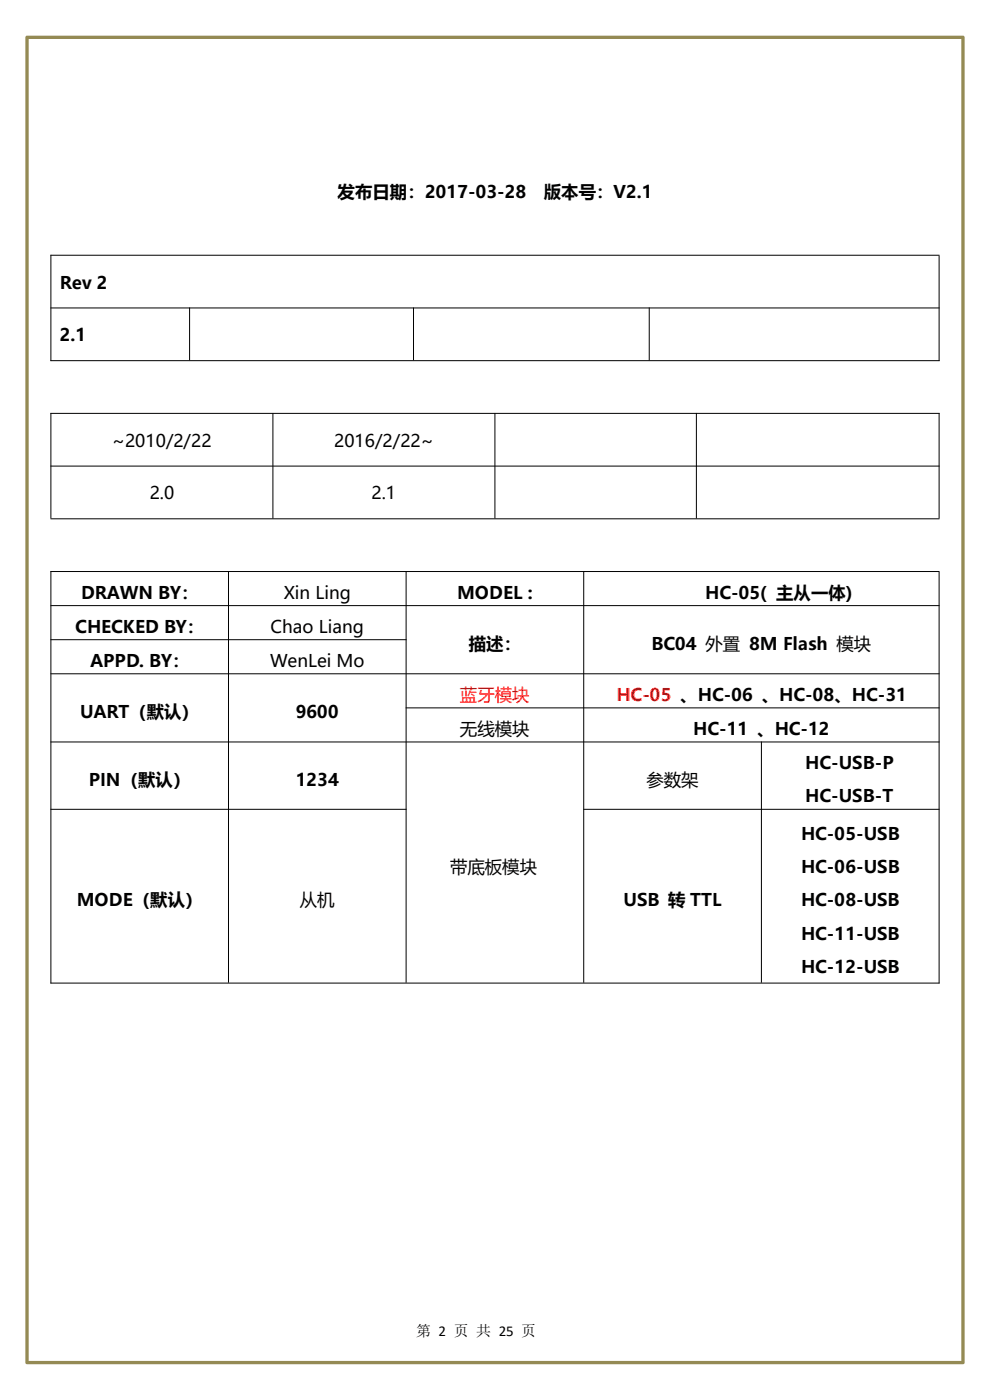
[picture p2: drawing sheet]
<svg xmlns="http://www.w3.org/2000/svg" width="210mm" height="297mm" viewBox="0 0 210 297" stroke-linecap="round" stroke-linejoin="round" font-family="sans-serif">
<defs><g id="words">
<g font-size="3.7">
<text x="71.6" y="42">发布日期：2017-03-28</text>
<text x="115.4" y="42">版本号：V2.1</text>
<text x="12.7" y="61.2">Rev 2</text>
<text x="12.7" y="72.4">2.1</text>
<text x="23.8" y="94.8">~2010/2/22</text>
<text x="70.9" y="94.8">2016/2/22~</text>
<text x="31.7" y="105.9">2.0</text>
<text x="78.8" y="105.9">2.1</text>
<text x="17.2" y="127">DRAWN BY：</text>
<text x="60.2" y="127">Xin Ling</text>
<text x="97" y="127">MODEL :</text>
<text x="149.6" y="127">HC-05( 主从一体)</text>
<text x="16" y="134.2">CHECKED BY：</text>
<text x="57.4" y="134.2">Chao Liang</text>
<text x="99.4" y="137.9">描述：</text>
<text x="138.2" y="137.9">BC04 外置 8M Flash 模块</text>
<text x="19.1" y="141.5">APPD. BY：</text>
<text x="57.3" y="141.5">WenLei Mo</text>
<text x="17" y="152.3">UART（默认）</text>
<text x="62.7" y="152.3">9600</text>
<text x="97.6" y="155.9">无线模块</text>
<text x="147.1" y="155.9">HC-11 、HC-12</text>
<text x="18.8" y="166.7">PIN（默认）</text>
<text x="62.7" y="166.7">1234</text>
<text x="137.1" y="166.7">参数架</text>
<text x="170.8" y="163.2">HC-USB-P</text>
<text x="170.8" y="170.2">HC-USB-T</text>
<text x="169.9" y="178.2">HC-05-USB</text>
<text x="95.5" y="185.1">带底板模块</text>
<text x="169.9" y="185.2">HC-06-USB</text>
<text x="16.3" y="192.3">MODE（默认）</text>
<text x="63.6" y="192.3">从机</text>
<text x="132.3" y="192.3">USB 转 TTL</text>
<text x="169.9" y="192.3">HC-08-USB</text>
<text x="169.9" y="199.3">HC-11-USB</text>
<text x="169.9" y="206.4">HC-12-USB</text>
</g>
<g font-size="3.7" fill="#f00">
<text x="97.6" y="148.7">蓝牙模块</text>
<text x="130.8" y="148.7">HC-05 、HC-06 、HC-08、HC-31</text>
</g>
<text font-size="3.2" x="88.3" y="283.4">第 2 页 共 25 页</text>
</g></defs>
<path d="M5.7 8.3l.4-.4v281.2l-.4-.4h198.6l-.4 .4v-281.2l.4 .4zM5.5 7.7l198.8-.1 .3 .1v281.4l-.1 .3h-198.8l-.3-.1z" fill="#948a54"/>
<g fill="none" stroke="#000" stroke-width=".21">
<path d="M10.7 54.1h188.6M10.8 54.1v22.5M199.2 54.2v22.4M10.7 65.3h188.6M10.7 76.5h188.6M40.2 65.2v11.2M87.7 65.2v11.2M137.7 65.2v11.2M10.7 87.7h188.6M10.7 98.9h188.6M10.8 87.6v22.4M57.9 87.6v22.4"/>
<path d="M105 87.6v22.4M147.7 87.6v22.4M199.2 87.6v22.4M10.7 110.1h188.6M10.7 121.2h188.6M10.7 128.5h188.6M10.7 135.7h75.5M10.8 121.2v87.4M48.5 121.2v87.3M86.1 121.2v87.3M123.8 121.2v87.3M199.2 121.3v87.3"/>
<path d="M10.7 142.9h188.6M10.7 157.4h188.6M86.1 150.2h113.2M161.5 157.3v51.2M10.7 171.7h75.5M123.7 171.7h75.6M10.7 208.6h188.6"/>
</g>
<use href="#words"/>
</svg>
